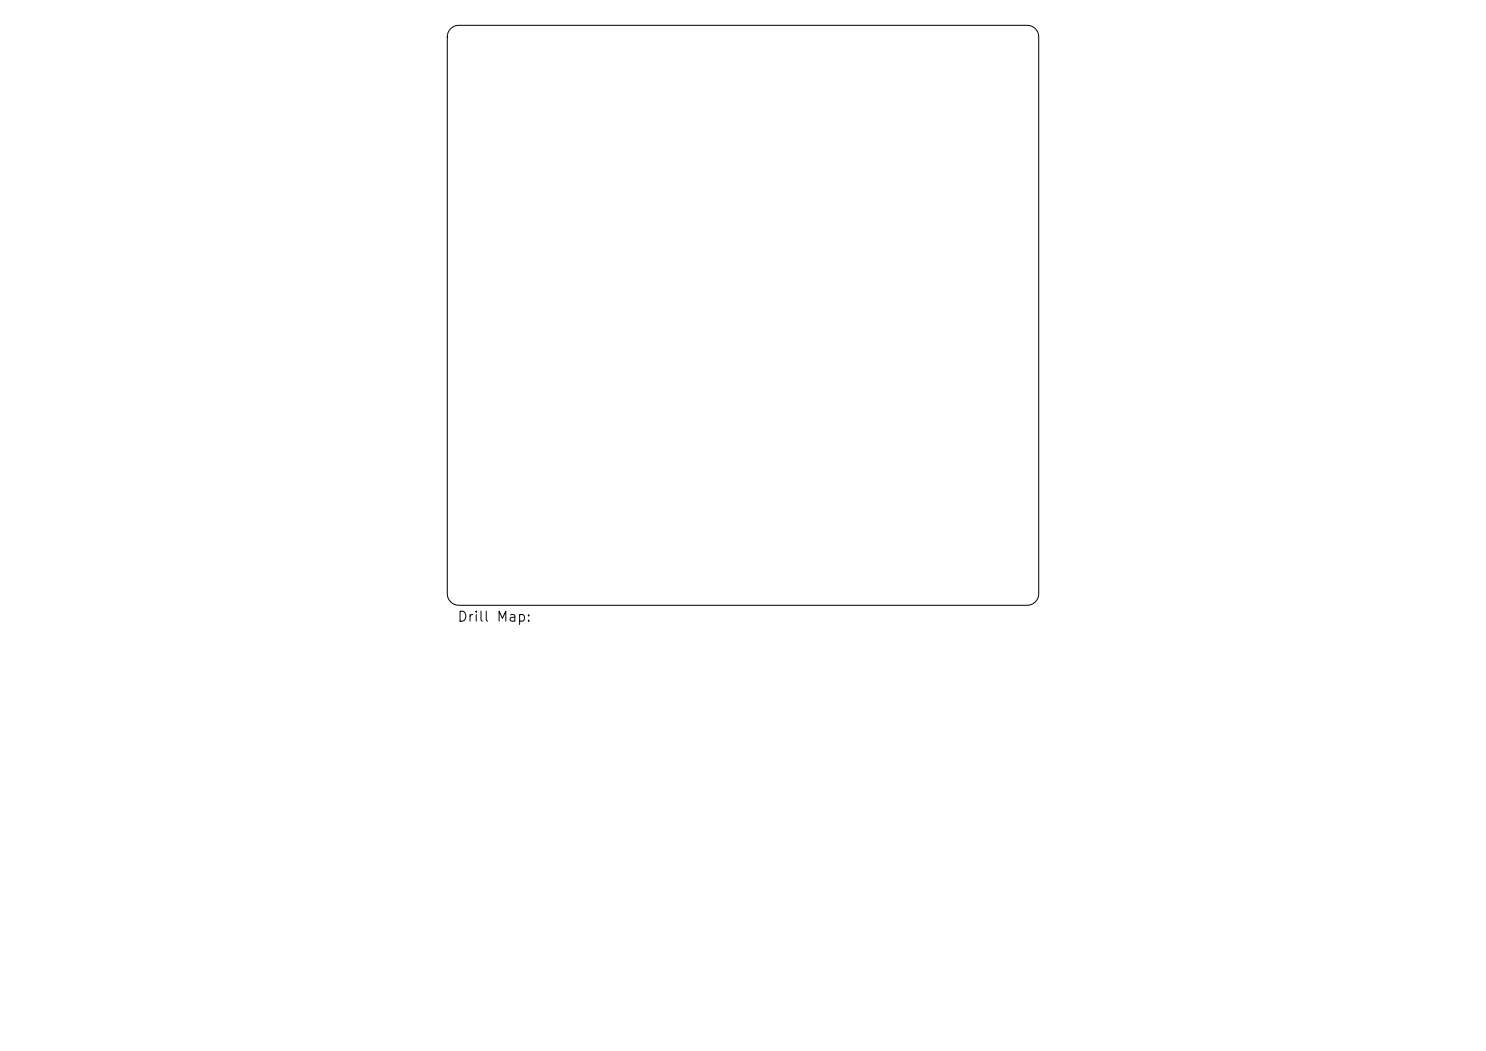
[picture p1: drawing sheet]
<svg xmlns="http://www.w3.org/2000/svg" width="297mm" height="210mm" viewBox="0 0 297 210" stroke-linecap="round" stroke-linejoin="round" font-family="sans-serif">
<defs><g id="words">
<text font-size="2" x="91.3" y="124.7">Drill Map:</text>
</g></defs>
<path d="M90.1 5.7l.8-.5 .8-.1h113.6a2.32 2.32 0 0 1 2.3 2.3v111.2a2.32 2.32 0 0 1-2.3 2.3h-113.6a2.32 2.32 0 0 1-2.3-2.3v-111.2l.1-.8z" fill="none" stroke="#000" stroke-width=".2"/>
<use href="#words"/>
</svg>
